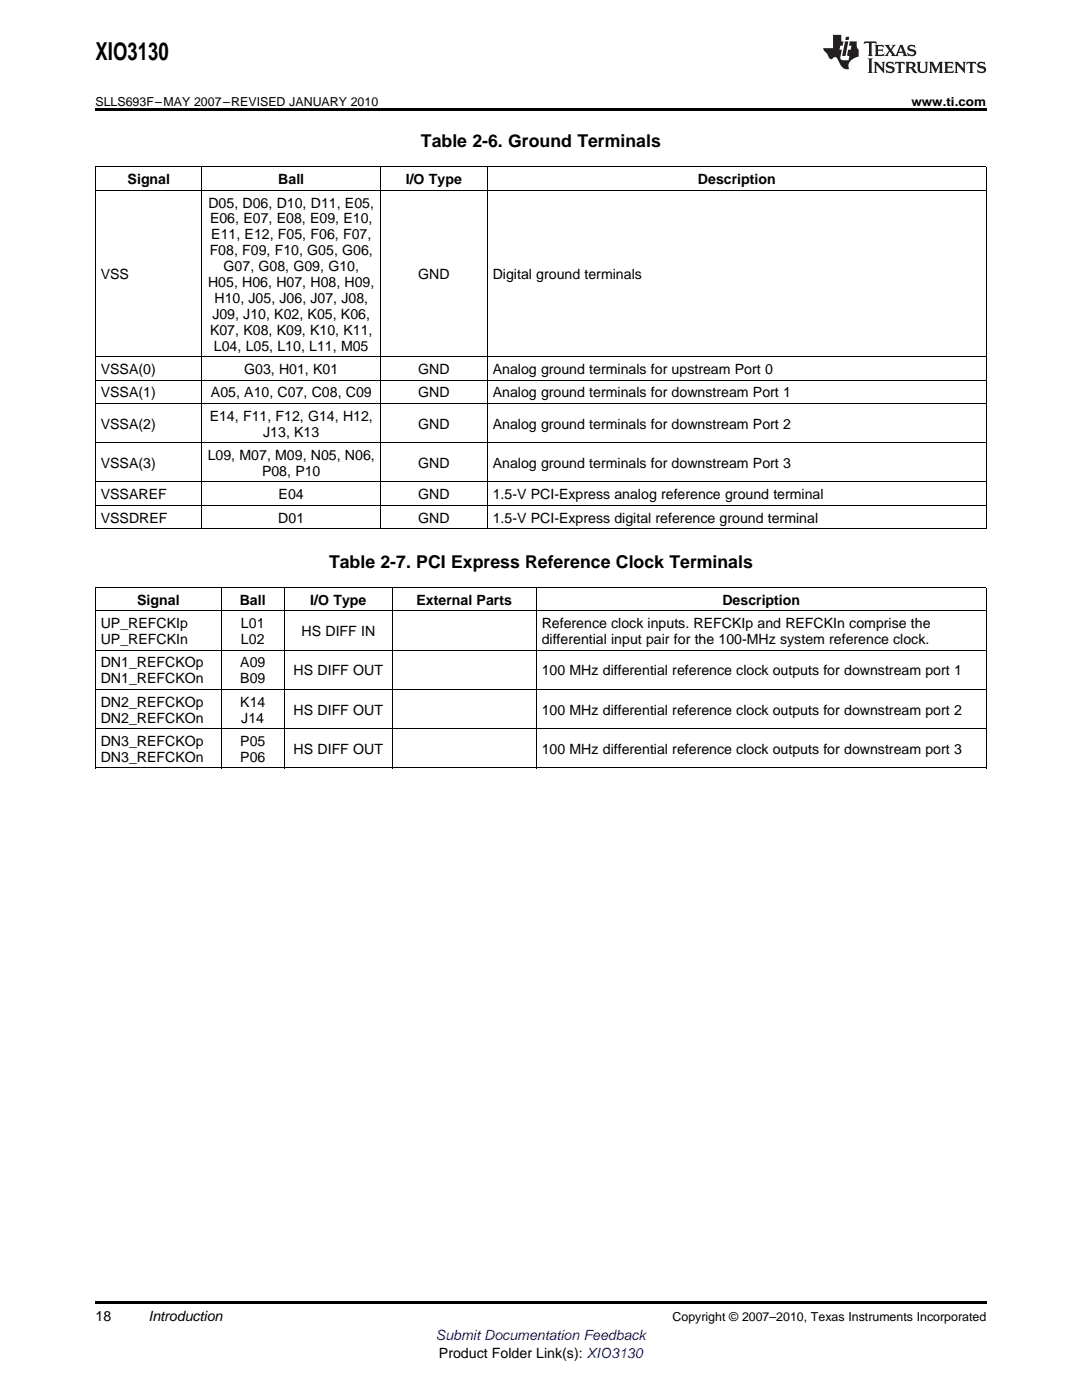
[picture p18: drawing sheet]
<svg xmlns="http://www.w3.org/2000/svg" width="216mm" height="279mm" viewBox="0 0 216 279" stroke-linecap="round" stroke-linejoin="round" font-family="sans-serif">
<defs><g id="words">
<text font-size="4.9" x="19" y="12">XIO3130</text>
<g font-size="3.5">
<text x="84" y="29.4">Table 2-6. Ground Terminals</text>
<text x="65.7" y="113.3">Table 2-7. PCI Express Reference Clock Terminals</text>
</g>
<g font-size="2.8">
<text x="25.5" y="36.8">Signal</text>
<text x="41.6" y="41.4">D05, D06, D10, D11, E05,</text>
<text x="55.5" y="36.8">Ball</text>
<text x="81" y="36.8">I/O Type</text>
<text x="139.3" y="36.8">Description</text>
<text x="41.9" y="44.6">E06, E07, E08, E09, E10,</text>
<text x="42.2" y="47.8">E11, E12, F05, F06, F07,</text>
<text x="41.8" y="50.9">F08, F09, F10, G05, G06,</text>
<text x="20.1" y="55.7">VSS</text>
<text x="41.5" y="57.3">H05, H06, H07, H08, H09,</text>
<text x="44.6" y="54.1">G07, G08, G09, G10,</text>
<text x="83.4" y="55.7">GND</text>
<text x="98.3" y="55.7">Digital ground terminals</text>
<text x="42.4" y="63.6">J09, J10, K02, K05, K06,</text>
<text x="42.8" y="60.5">H10, J05, J06, J07, J08,</text>
<text x="41.9" y="66.8">K07, K08, K09, K10, K11,</text>
<text x="42.7" y="70">L04, L05, L10, L11, M05</text>
<text x="20.1" y="74.6">VSSA(0)</text>
<text x="48.7" y="74.6">G03, H01, K01</text>
<text x="83.4" y="74.6">GND</text>
<text x="98.3" y="74.6">Analog ground terminals for upstream Port 0</text>
<text x="20.1" y="79.3">VSSA(1)</text>
<text x="41.8" y="84">E14, F11, F12, G14, H12,</text>
<text x="42.1" y="79.3">A05, A10, C07, C08, C09</text>
<text x="83.4" y="79.3">GND</text>
<text x="98.3" y="79.3">Analog ground terminals for downstream Port 1</text>
<text x="20.1" y="85.5">VSSA(2)</text>
<text x="52.5" y="87.1">J13, K13</text>
<text x="83.4" y="85.5">GND</text>
<text x="98.3" y="85.5">Analog ground terminals for downstream Port 2</text>
<text x="20.1" y="93.4">VSSA(3)</text>
<text x="41.5" y="91.8">L09, M07, M09, N05, N06,</text>
<text x="52.3" y="95">P08, P10</text>
<text x="83.4" y="93.4">GND</text>
<text x="98.3" y="93.4">Analog ground terminals for downstream Port 3</text>
<text x="20.1" y="99.6">VSSAREF</text>
<text x="55.6" y="99.6">E04</text>
<text x="83.4" y="99.6">GND</text>
<text x="98.3" y="99.6">1.5-V PCI-Express analog reference ground terminal</text>
<text x="20.1" y="104.3">VSSDREF</text>
<text x="55.5" y="104.3">D01</text>
<text x="83.4" y="104.3">GND</text>
<text x="98.3" y="104.3">1.5-V PCI-Express digital reference ground terminal</text>
<text x="20.1" y="125.4">UP_REFCKIp</text>
<text x="27.4" y="120.7">Signal</text>
<text x="47.8" y="120.7">Ball</text>
<text x="48.1" y="125.4">L01</text>
<text x="61.9" y="120.7">I/O Type</text>
<text x="83.1" y="120.7">External Parts</text>
<text x="108.1" y="125.4">Reference clock inputs. REFCKIp and REFCKIn comprise the</text>
<text x="144.1" y="120.7">Description</text>
<text x="20.1" y="128.6">UP_REFCKIn</text>
<text x="48.1" y="128.6">L02</text>
<text x="60.2" y="127">HS DIFF IN</text>
<text x="108.1" y="128.6">differential input pair for the 100-MHz system reference clock.</text>
<text x="20.1" y="133.2">DN1_REFCKOp</text>
<text x="20.1" y="136.4">DN1_REFCKOn</text>
<text x="47.9" y="133.2">A09</text>
<text x="47.9" y="136.4">B09</text>
<text x="58.6" y="134.8">HS DIFF OUT</text>
<text x="108.1" y="134.8">100 MHz differential reference clock outputs for downstream port 1</text>
<text x="20.1" y="141">DN2_REFCKOp</text>
<text x="47.9" y="141">K14</text>
<text x="58.6" y="142.6">HS DIFF OUT</text>
<text x="108.1" y="142.6">100 MHz differential reference clock outputs for downstream port 2</text>
<text x="20.1" y="144.2">DN2_REFCKOn</text>
<text x="20.1" y="148.9">DN3_REFCKOp</text>
<text x="47.9" y="148.9">P05</text>
<text x="48.2" y="144.2">J14</text>
<text x="20.1" y="152">DN3_REFCKOn</text>
<text x="47.9" y="152">P06</text>
<text x="58.6" y="150.5">HS DIFF OUT</text>
<text x="108.1" y="150.5">100 MHz differential reference clock outputs for downstream port 3</text>
<text x="19" y="263.6">18</text>
<text x="29.6" y="263.6">Introduction</text>
<text x="87.6" y="270.9">Product Folder Link(s): XIO3130</text>
</g>
<text font-size="2.8" fill="#00f" x="87" y="267.4">Submit Documentation Feedback</text>
<g font-size="2.5">
<text x="19" y="21.1">SLLS693F–MAY 2007–REVISED JANUARY 2010</text>
<text x="181.9" y="21.1">www.ti.com</text>
<text x="134.2" y="263.6">Copyright © 2007–2010, Texas Instruments Incorporated</text>
</g>
</g></defs>
<g fill="#231f20">
<path d="M172.5 8.3l-.1 .5 .4-.2h.6v.1v2.1l-.2 .4h.9l-.2-.4v-2.1l.1-.1h.5l.5 .2-.2-.5zM174.5 9l.2 .3v1.5l-.2 .4h1.8l.2-.6a1.04 1.04 0 0 1-1.3 .2v-.7h.6l.3 .2v-.6l-.3 .2h-.6v-.6l.8-.1 .4 .3-.2-.5zM176.5 9l.9 1.1-.9 1.1h.8l-.2-.2 .4-.7 .5 .7-.2 .2h1.5l-.2-.2 .2-.4h.9l.1 .4-.2 .2h1l-.3-.3-.7-1.9h-.5l-.9 2-.8-1 .9-1h-.8l.1 .3-.4 .5-.3-.6 .1-.2zM179.7 9.3l.4 1h-.7zM181.3 9.1a.63 .63 0 0 0-.2 .7 .63 .63 0 0 0 .6 .4l.6 .2 .1 .2a.75 .75 0 0 1-.7 .4 .75 .75 0 0 1-.6-.5l.1 .7 .1-.1a1.11 1.11 0 0 0 1.5-.6 1.13 1.13 0 0 0-1.2-.8l-.1-.4a1.04 1.04 0 0 1 1.2 .2l-.2-.5-.2 .1-.4-.2zM173.2 11.7l.2 .3v2.2l-.2 .4h1l-.3-.4v-2.2l.3-.3zM174.3 12.3l.3 .4v1.5l-.3 .4h.8l-.2-.4v-1.3l1.5 1.7v-1.9l.2-.4h-.7l.2 .4v.9l-1.1-1.3zM177 12.5a.62 .62 0 0 0-.2 .7 .62 .62 0 0 0 .6 .4l.6 .1 .1 .3a.76 .76 0 0 1-.7 .3 .76 .76 0 0 1-.7-.4l.2 .7 .1-.1a1.11 1.11 0 0 0 1.5-.6 1.13 1.13 0 0 0-1.2-.8l-.1-.4a1.04 1.04 0 0 1 1.2 .2l-.2-.6-.2 .1-.5-.1zM178.7 12.3l-.2 .7a.61 .61 0 0 1 .8-.4v1.6l-.2 .4h.9l-.2-.4v-1.6a.63 .63 0 0 1 .7 .4l-.1-.7zM180.6 12.3l.3 .4v1.5l-.3 .4h1l-.2-.2-.1-.8 .6 .2a.76 .76 0 0 0 1.2 .7l-1-1a.58 .58 0 0 0 .6-.5 .58 .58 0 0 0-.5-.6zM181.4 12.7l.1-.1a.45 .45 0 0 1 .5 .1 .45 .45 0 0 1 .1 .5l-.8 .2zM182.9 12.3l.2 .2a2.17 2.17 0 0 0 .3 1.9 .99 .99 0 0 0 1.6-.6v-1.1l.2-.4h-.7l.2 .2a1.92 1.92 0 0 1-.2 1.8 .6 .6 0 0 1-.9-.5v-1.1l.2-.4zM185.4 12.3l.2 .4v1.5l-.2 .4h.7l-.2-.4v-1.4l.8 1.8 .8-1.8v1.4l-.2 .4h.9l-.2-.4v-1.5l.2-.4h-.8l-.6 1.5-.6-1.5zM188.4 12.3l.2 .4v1.5l-.2 .4h1.8l.1-.6a1.04 1.04 0 0 1-1.2 .2v-.7h.5l.4 .2v-.6l-.4 .2h-.5v-.7h.8l.3 .3-.1-.6zM190.5 12.3l.2 .4v1.5l-.2 .4h.7l-.2-.4v-1.3l1.5 1.7v-1.9l.2-.4h-.7l.2 .4v.9l-1.1-1.3zM192.9 12.3l-.1 .7a.61 .61 0 0 1 .7-.4l.1 1.6-.3 .4h1l-.3-.4 .1-1.6a.63 .63 0 0 1 .7 .4l-.1-.7zM195.2 12.5a.62 .62 0 0 0-.2 .7 .62 .62 0 0 0 .6 .4l.6 .1 .1 .3a.76 .76 0 0 1-.7 .3 .76 .76 0 0 1-.6-.4l.1 .7 .1-.1a1.11 1.11 0 0 0 1.6-.6 1.13 1.13 0 0 0-1.3-.8l-.1-.4a1.04 1.04 0 0 1 1.2 .2l-.1-.6-.2 .1-.5-.1z"/>
<path d="M166.2 7v2.6h-1.9v.4l.8 .9a.91 .91 0 0 0 1 .9 .56 .56 0 0 1 .5-.4 .56 .56 0 0 1 .5 .3l.4 .8a1.53 1.53 0 0 0 1.9 1.2 1.54 1.54 0 0 1 1-2.1l.9-.3v-1.4a1.52 1.52 0 0 1-.4-1.6h-1.3l-.2 .8h.5l-.2 .8h-.5l-.1 1v.2l.4 .1-.2 .8a1.93 1.93 0 0 1-1.6-.2l.3-1.9h-.5l.2-.8h.4l.2-.8h-.4v-1.3zM168.6 8.3l-.6 2.9h.7l.6-2.9zM168.8 7.3l-.1 .7h.6l.2-.7z"/>
</g>
<path d="M19 21.6h177.8v.6h-177.8zM19 259.7h177.8v.5h-177.8z" fill="#000"/>
<g fill="none" stroke="#000" stroke-width=".2">
<path d="M19 38h177.8M19 33.3h177.8M19.1 33.4v72.2M40.3 33.4v72.2M75.9 33.4v72.2M97.2 33.4v72.2M196.8 33.4v72.2M19 75.9h177.8M19 71.2h177.8M19 96.2h177.8M19 88.4h177.8M19 80.5h177.8"/>
<path d="M19 117.3h177.8M19 105.5h177.8M19 100.8h177.8M19.1 117.3v36M44.1 117.3v36M56.7 117.3v36M78.2 117.3v36M107 117.3v36M196.8 117.3v36M19 137.6h177.8M19 129.8h177.8M19 121.9h177.8"/>
<path d="M19 153.3h177.8M19 145.4h177.8"/>
</g>
<use href="#words"/>
</svg>
